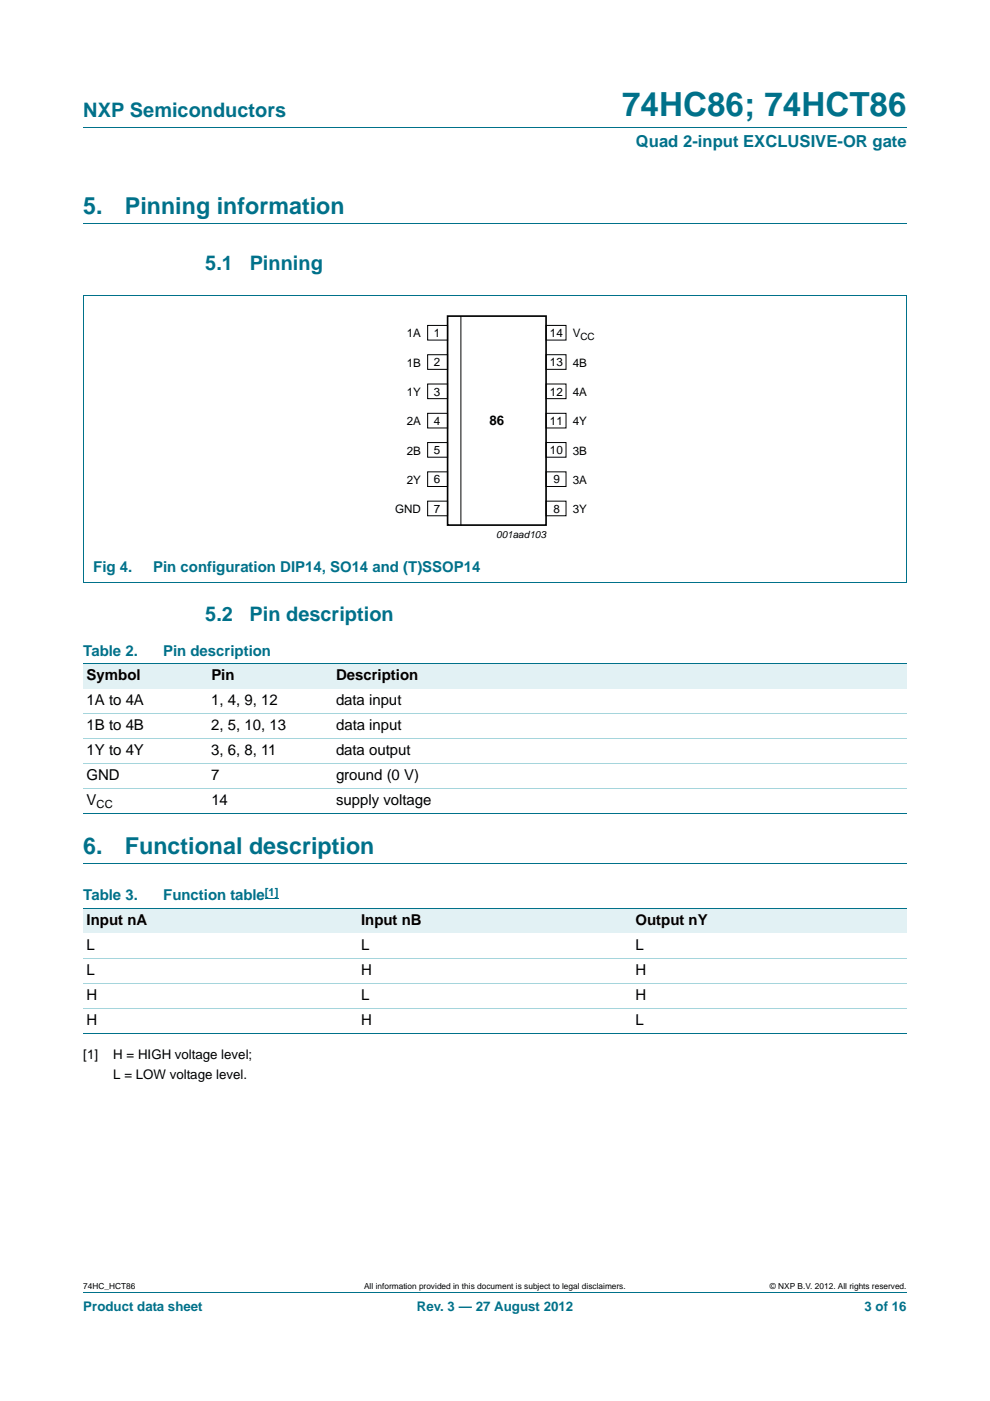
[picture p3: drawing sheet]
<svg xmlns="http://www.w3.org/2000/svg" width="210mm" height="297mm" viewBox="0 0 210 297" stroke-linecap="round" stroke-linejoin="round" font-family="sans-serif">
<defs><g id="words">
<text font-size="7" fill="#00718a" x="132" y="24.6">74HC86; 74HCT86</text>
<g font-size="4.9" fill="#00718a">
<text x="17.7" y="45.4">5.</text>
<text x="26.5" y="45.4">Pinning information</text>
<text x="17.7" y="181.1">6.</text>
<text x="26.5" y="181.1">Functional description</text>
</g>
<g font-size="4.2" fill="#00718a">
<text x="17.7" y="24.9">NXP Semiconductors</text>
<text x="43.5" y="57.3">5.1</text>
<text x="53" y="57.3">Pinning</text>
<text x="43.5" y="131.6">5.2</text>
<text x="52.9" y="131.6">Pin description</text>
</g>
<text font-size="3.5" fill="#00718a" x="134.9" y="31.1">Quad 2-input EXCLUSIVE-OR gate</text>
<g font-size="3.2" fill="#00718a">
<text x="19.8" y="121.3">Fig 4.</text>
<text x="32.5" y="121.3">Pin configuration DIP14, SO14 and (T)SSOP14</text>
<text x="17.7" y="139">Table 2.</text>
<text x="34.6" y="139">Pin description</text>
<text x="17.7" y="190.8">Table 3.</text>
<text x="34.6" y="190.8">Function table</text>
</g>
<g font-size="3.2">
<text x="18.4" y="149.6">1A to 4A</text>
<text x="18.4" y="144.3">Symbol</text>
<text x="44.8" y="149.6">1, 4, 9, 12</text>
<text x="44.8" y="144.3">Pin</text>
<text x="71.3" y="149.6">data input</text>
<text x="71.3" y="144.3">Description</text>
<text x="18.4" y="154.9">1B to 4B</text>
<text x="44.8" y="154.9">2, 5, 10, 13</text>
<text x="71.3" y="154.9">data input</text>
<text x="18.4" y="160.2">1Y to 4Y</text>
<text x="44.8" y="160.2">3, 6, 8, 11</text>
<text x="71.3" y="160.2">data output</text>
<text x="18.4" y="165.4">GND</text>
<text x="44.8" y="165.4">7</text>
<text x="71.3" y="165.4">ground (0 V)</text>
<text x="18.4" y="170.7">V</text>
<text x="44.8" y="170.7">14</text>
<text x="71.3" y="170.7">supply voltage</text>
<text x="18.4" y="196.1">Input nA</text>
<text x="76.6" y="196.1">Input nB</text>
<text x="134.8" y="196.1">Output nY</text>
<text x="18.4" y="201.4">L</text>
<text x="76.6" y="201.4">L</text>
<text x="134.8" y="201.4">L</text>
<text x="18.4" y="206.7">L</text>
<text x="76.6" y="206.7">H</text>
<text x="134.8" y="206.7">H</text>
<text x="18.4" y="212">H</text>
<text x="76.6" y="212">L</text>
<text x="134.8" y="212">H</text>
<text x="18.4" y="217.3">H</text>
<text x="76.6" y="217.3">H</text>
<text x="134.8" y="217.3">L</text>
</g>
<g font-size="2.8">
<text x="103.8" y="90.2">86</text>
<text x="17.7" y="224.5">[1]</text>
<text x="24" y="224.5">H = HIGH voltage level;</text>
<text x="24" y="228.7">L = LOW voltage level.</text>
</g>
<g font-size="2.8" fill="#00718a">
<text x="17.7" y="277.9">Product data sheet</text>
<text x="88.4" y="277.9">Rev. 3 — 27 August 2012</text>
<text x="183.4" y="277.9">3 of 16</text>
</g>
<g font-size="2.5">
<text x="86.3" y="71.5">1A</text>
<text x="92" y="71.5">1</text>
<text x="116.6" y="71.5">14</text>
<text x="121.5" y="71.5">V</text>
<text x="86.3" y="77.7">1B</text>
<text x="92" y="77.7">2</text>
<text x="116.6" y="77.7">13</text>
<text x="121.5" y="77.7">4B</text>
<text x="86.3" y="84">1Y</text>
<text x="92" y="83.9">3</text>
<text x="116.6" y="83.9">12</text>
<text x="121.5" y="84">4A</text>
<text x="86.3" y="90.2">2A</text>
<text x="92" y="90.1">4</text>
<text x="116.6" y="90.1">11</text>
<text x="121.5" y="90.2">4Y</text>
<text x="86.3" y="96.4">2B</text>
<text x="92" y="96.3">5</text>
<text x="116.6" y="96.3">10</text>
<text x="121.5" y="96.4">3B</text>
<text x="86.3" y="102.6">2Y</text>
<text x="92" y="102.5">6</text>
<text x="117.4" y="102.5">9</text>
<text x="121.5" y="102.6">3A</text>
<text x="83.8" y="108.8">GND</text>
<text x="92" y="108.7">7</text>
<text x="117.4" y="108.7">8</text>
<text x="121.5" y="108.8">3Y</text>
</g>
<text font-size="2.4" x="20.5" y="171.3">CC</text>
<text font-size="2.4" fill="#00f" x="56.2" y="189.9">[1]</text>
<g font-size="2.1">
<text x="123.1" y="72">CC</text>
<text x="105.2" y="114.2">001aad103</text>
</g>
<g font-size="1.8">
<text x="17.7" y="273.3">74HC_HCT86</text>
<text x="77.2" y="273.3">All information provided in this document is subject to legal disclaimers.</text>
<text x="163.3" y="273.3">© NXP B.V. 2012. All rights reserved.</text>
</g>
</g></defs>
<path d="M17.7 27h174.6M17.7 47.4h174.6M17.6 62.6h174.7M17.7 62.7v60.7M192.3 62.7v60.7M17.6 123.4h174.7M17.7 183.1h174.6M17.7 273.9h174.6" fill="none" stroke="#00718a" stroke-width=".21"/>
<g fill="none" stroke="#000" stroke-width=".21">
<path d="M90.7 69h4.2v3.1h-4.2zM90.7 75.2h4.2v3.1h-4.2zM97.8 67v44.4M115.8 69h4.3v3.1h-4.3zM115.8 75.2h4.3v3.1h-4.3zM90.7 81.4h4.2v3.1h-4.2zM90.7 87.6h4.2v3.1h-4.2zM90.7 93.8h4.2v3.1h-4.2zM115.8 93.8h4.3v3.1h-4.3zM115.8 81.4h4.3v3.1h-4.3zM115.8 87.6h4.3v3.1h-4.3zM90.7 100h4.2v3.1h-4.2z"/>
<path d="M90.7 106.3h4.2v3.1h-4.2zM115.8 106.3h4.3v3.1h-4.3zM115.8 100h4.3v3.1h-4.3z"/>
</g>
<path d="M94.9 67h20.9v44.3h-20.9z" fill="none" stroke="#000" stroke-width=".35"/>
<g fill="#e2f1f4">
<path d="M17.7 140.7h26.4v5.3h-26.4z"/>
<path d="M44.1 140.7h26.5v5.3h-26.5z"/>
<path d="M70.6 140.7h121.7v5.3h-121.7z"/>
</g>
<path d="M17.7 140.7h174.6M17.7 172.5h174.6" fill="none" stroke="#00718a" stroke-width=".21"/>
<path d="M17.7 151.3h174.6M17.7 156.6h174.6M17.7 161.9h174.6M17.7 167.2h174.6" fill="none" stroke="#a5d5dc" stroke-width=".21"/>
<path d="M56.2 190.6h2.9" fill="none" stroke="#00f" stroke-width=".21"/>
<g fill="#e2f1f4">
<path d="M17.7 192.6h58.2v5.3h-58.2z"/>
<path d="M75.9 192.6h58.2v5.3h-58.2z"/>
<path d="M134.1 192.6h58.2v5.3h-58.2z"/>
</g>
<path d="M17.7 192.6h174.6M17.7 219.1h174.6" fill="none" stroke="#00718a" stroke-width=".21"/>
<path d="M17.7 203.2h174.6M17.7 208.5h174.6M17.7 213.8h174.6" fill="none" stroke="#a5d5dc" stroke-width=".21"/>
<use href="#words"/>
</svg>
